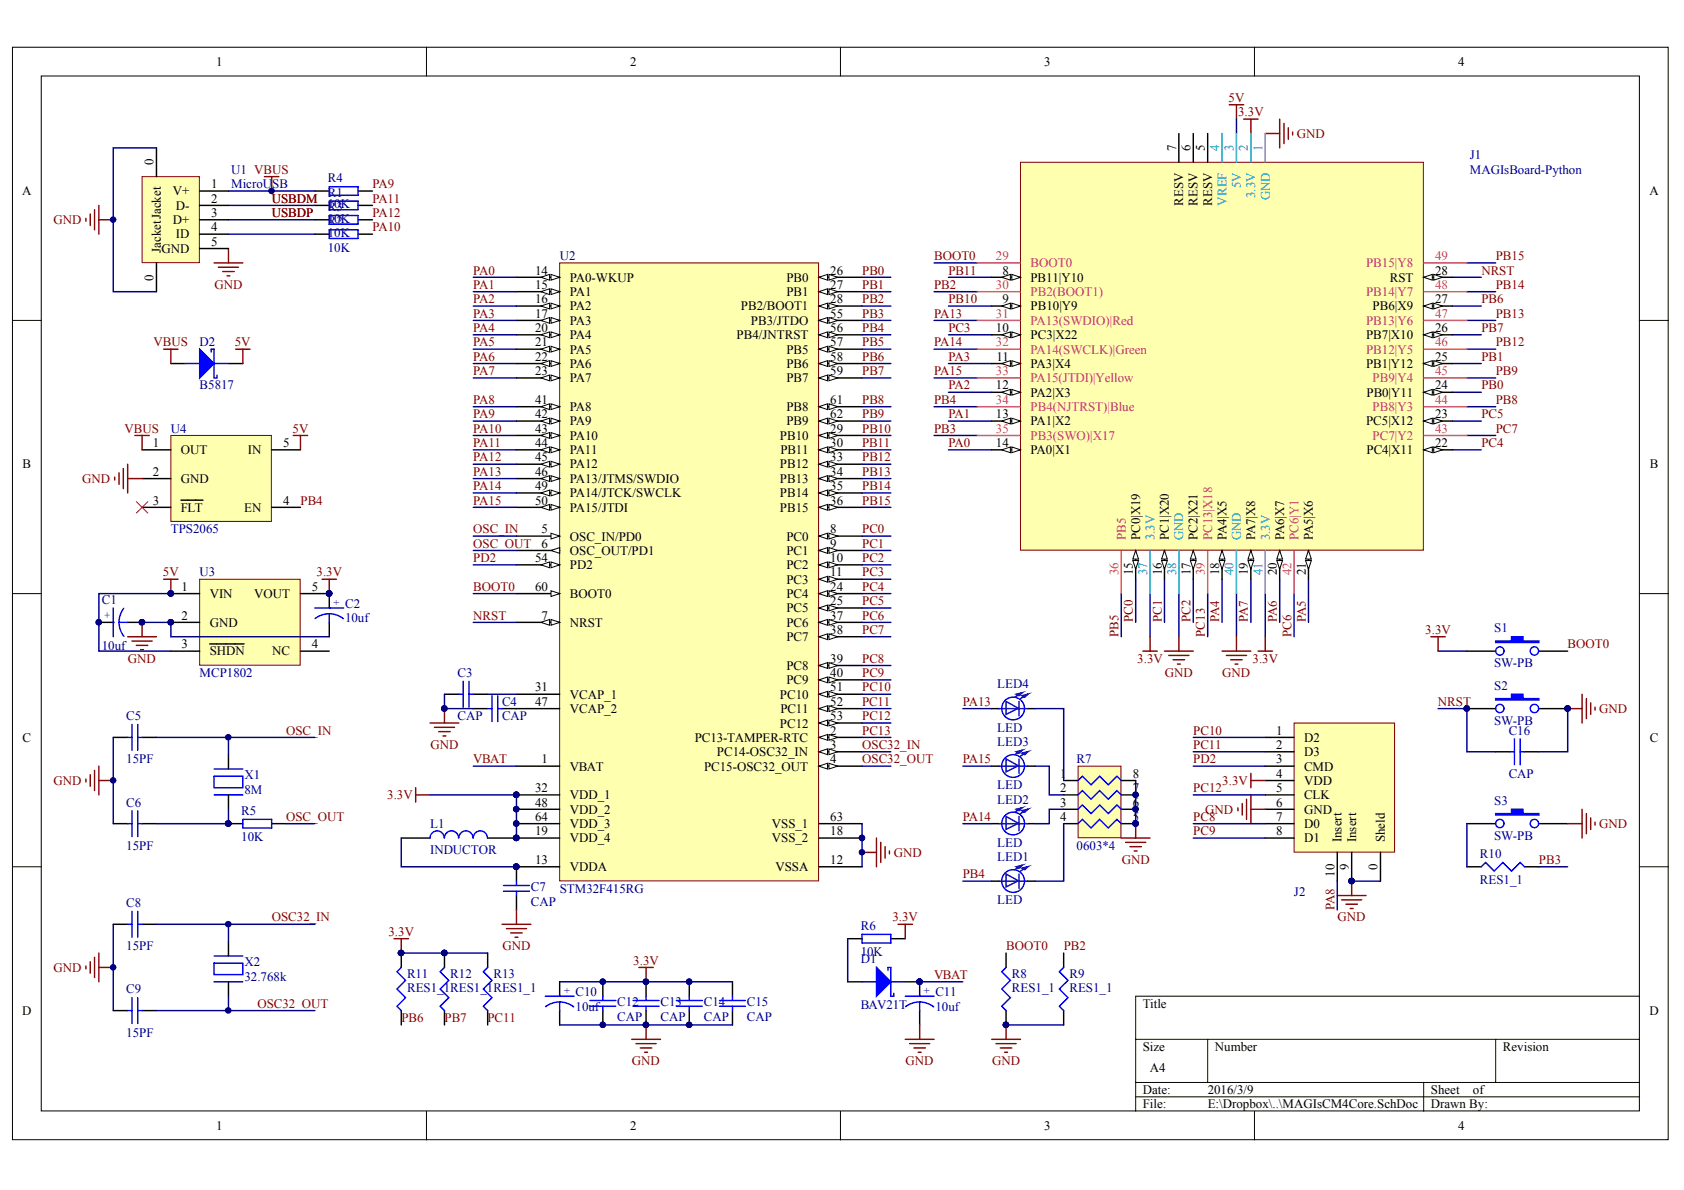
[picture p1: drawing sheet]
<svg xmlns="http://www.w3.org/2000/svg" width="297mm" height="210mm" viewBox="0 0 297 210" stroke-linecap="round" stroke-linejoin="round" font-family="sans-serif">
<defs><g id="words">
<g font-size="2.3">
<text x="38.1" y="11.7">1</text>
<text x="111.2" y="11.7">2</text>
<text x="184.2" y="11.7">3</text>
<text x="257.2" y="11.7">4</text>
<text x="27.1" y="29.1" transform="rotate(-90 27.1 29.1)">0</text>
<text x="207.4" y="26.6" transform="rotate(-90 207.4 26.6)">7</text>
<text x="210" y="26.6" transform="rotate(-90 210 26.6)">6</text>
<text x="212.5" y="26.6" transform="rotate(-90 212.5 26.6)">5</text>
<text x="3.9" y="34.5">A</text>
<text x="30.5" y="34.5">V+</text>
<text x="37.2" y="33.2">1</text>
<text x="37.2" y="35.7">2</text>
<text x="290.9" y="34.5">A</text>
<text x="30.5" y="39.5">D+</text>
<text x="31" y="37">D-</text>
<text x="37.2" y="38.3">3</text>
<text x="37.2" y="40.8">4</text>
<text x="208.7" y="36.3" transform="rotate(-90 208.7 36.3)">RESV</text>
<text x="211.3" y="36.3" transform="rotate(-90 211.3 36.3)">RESV</text>
<text x="213.8" y="36.3" transform="rotate(-90 213.8 36.3)">RESV</text>
<text x="28.4" y="44.6" transform="rotate(-90 28.4 44.6)">JacketJacket</text>
<text x="28.5" y="44.6">GND</text>
<text x="31" y="42.1">ID</text>
<text x="37.2" y="43.4">5</text>
<text x="27.1" y="49.5" transform="rotate(-90 27.1 49.5)">0</text>
<text x="94.4" y="48.4">14</text>
<text x="94.4" y="51">15</text>
<text x="94.4" y="53.5">16</text>
<text x="100.5" y="49.7">PA0-WKUP</text>
<text x="100.5" y="52.2">PA1</text>
<text x="138.7" y="49.7">PB0</text>
<text x="138.7" y="52.2">PB1</text>
<text x="146.5" y="48.4">26</text>
<text x="146.5" y="51">27</text>
<text x="146.5" y="53.5">28</text>
<text x="176.8" y="48.4">8</text>
<text x="176.8" y="53.5">9</text>
<text x="181.8" y="49.7">PB11|Y10</text>
<text x="245.1" y="49.7">RST</text>
<text x="253.1" y="48.4">28</text>
<text x="253.1" y="53.5">27</text>
<text x="94.4" y="56">17</text>
<text x="94.4" y="58.6">20</text>
<text x="100.5" y="54.8">PA2</text>
<text x="100.5" y="57.3">PA3</text>
<text x="100.5" y="59.8">PA4</text>
<text x="129.9" y="59.8">PB4/JNTRST</text>
<text x="130.7" y="54.8">PB2/BOOT1</text>
<text x="132.5" y="57.3">PB3/JTDO</text>
<text x="146.5" y="56">55</text>
<text x="146.5" y="58.6">56</text>
<text x="175.7" y="58.6">10</text>
<text x="181.8" y="54.8">PB10|Y9</text>
<text x="181.8" y="59.8">PC3|X22</text>
<text x="241" y="59.8">PB7|X10</text>
<text x="242.1" y="54.8">PB6|X9</text>
<text x="253.1" y="58.6">26</text>
<text x="94.4" y="61.1">21</text>
<text x="94.4" y="63.6">22</text>
<text x="100.5" y="62.4">PA5</text>
<text x="100.5" y="64.9">PA6</text>
<text x="138.7" y="62.4">PB5</text>
<text x="138.7" y="64.9">PB6</text>
<text x="146.5" y="61.1">57</text>
<text x="146.5" y="63.6">58</text>
<text x="175.7" y="63.6">11</text>
<text x="181.8" y="64.9">PA3|X4</text>
<text x="241" y="64.9">PB1|Y12</text>
<text x="253.1" y="63.6">25</text>
<text x="94.4" y="66.2">23</text>
<text x="94.4" y="71.2">41</text>
<text x="100.5" y="67.4">PA7</text>
<text x="138.7" y="67.4">PB7</text>
<text x="146.5" y="66.2">59</text>
<text x="146.5" y="71.2">61</text>
<text x="175.7" y="68.7">12</text>
<text x="181.8" y="70">PA2|X3</text>
<text x="241" y="70">PB0|Y11</text>
<text x="253.1" y="68.7">24</text>
<text x="94.4" y="73.8">42</text>
<text x="94.4" y="76.3">43</text>
<text x="100.5" y="72.5">PA8</text>
<text x="100.5" y="75">PA9</text>
<text x="100.5" y="77.6">PA10</text>
<text x="137.6" y="77.6">PB10</text>
<text x="138.7" y="72.5">PB8</text>
<text x="138.7" y="75">PB9</text>
<text x="146.5" y="73.8">62</text>
<text x="146.5" y="76.3">29</text>
<text x="175.7" y="73.8">13</text>
<text x="181.8" y="75">PA1|X2</text>
<text x="241" y="75">PC5|X12</text>
<text x="253.1" y="73.8">23</text>
<text x="4" y="82.6">B</text>
<text x="27" y="78.8">1</text>
<text x="27" y="83.9">2</text>
<text x="31.9" y="80.1">OUT</text>
<text x="43.7" y="80.1">IN</text>
<text x="50" y="78.8">5</text>
<text x="94.4" y="78.8">44</text>
<text x="94.4" y="81.4">45</text>
<text x="94.4" y="83.9">46</text>
<text x="100.5" y="80.1">PA11</text>
<text x="100.5" y="82.6">PA12</text>
<text x="137.6" y="82.6">PB12</text>
<text x="137.7" y="80.1">PB11</text>
<text x="146.5" y="78.8">30</text>
<text x="146.5" y="81.4">33</text>
<text x="146.5" y="83.9">34</text>
<text x="175.7" y="78.8">14</text>
<text x="181.8" y="80.1">PA0|X1</text>
<text x="241" y="80.1">PC4|X11</text>
<text x="253.1" y="78.8">22</text>
<text x="291" y="82.6">B</text>
<text x="27" y="89">3</text>
<text x="31.9" y="85.2">GND</text>
<text x="50" y="89">4</text>
<text x="94.4" y="86.5">49</text>
<text x="94.4" y="89">50</text>
<text x="100.5" y="85.2">PA13/JTMS/SWDIO</text>
<text x="100.5" y="87.7">PA14/JTCK/SWCLK</text>
<text x="137.6" y="85.2">PB13</text>
<text x="137.6" y="87.7">PB14</text>
<text x="146.5" y="86.5">35</text>
<text x="146.5" y="89">36</text>
<text x="31.9" y="90.3">FLT</text>
<text x="43.1" y="90.3">EN</text>
<text x="95.5" y="94.1">5</text>
<text x="100.5" y="95.3">OSC_IN/PD0</text>
<text x="100.5" y="90.3">PA15/JTDI</text>
<text x="137.6" y="90.3">PB15</text>
<text x="138.7" y="95.3">PC0</text>
<text x="146.5" y="94.1">8</text>
<text x="201.1" y="95.3" transform="rotate(-90 201.1 95.3)">PC0|X19</text>
<text x="206.2" y="95.3" transform="rotate(-90 206.2 95.3)">PC1|X20</text>
<text x="211.3" y="95.3" transform="rotate(-90 211.3 95.3)">PC2|X21</text>
<text x="216.3" y="95.3" transform="rotate(-90 216.3 95.3)">PA4|X5</text>
<text x="221.4" y="95.3" transform="rotate(-90 221.4 95.3)">PA7|X8</text>
<text x="226.5" y="95.3" transform="rotate(-90 226.5 95.3)">PA6|X7</text>
<text x="231.6" y="95.3" transform="rotate(-90 231.6 95.3)">PA5|X6</text>
<text x="94.4" y="99.1">54</text>
<text x="95.5" y="96.6">6</text>
<text x="100.5" y="97.9">OSC_OUT/PD1</text>
<text x="100.5" y="100.4">PD2</text>
<text x="138.7" y="97.9">PC1</text>
<text x="138.7" y="100.4">PC2</text>
<text x="146.5" y="96.6">9</text>
<text x="146.5" y="99.1">10</text>
<text x="146.5" y="101.7">11</text>
<text x="199.8" y="101.4" transform="rotate(-90 199.8 101.4)">15</text>
<text x="204.9" y="101.4" transform="rotate(-90 204.9 101.4)">16</text>
<text x="210" y="101.4" transform="rotate(-90 210 101.4)">17</text>
<text x="215.1" y="101.4" transform="rotate(-90 215.1 101.4)">18</text>
<text x="220.1" y="101.4" transform="rotate(-90 220.1 101.4)">19</text>
<text x="225.2" y="101.4" transform="rotate(-90 225.2 101.4)">20</text>
<text x="230.3" y="101.4" transform="rotate(-90 230.3 101.4)">21</text>
<text x="32" y="104.2">1</text>
<text x="37" y="105.5">VIN</text>
<text x="44.8" y="105.5">VOUT</text>
<text x="55" y="104.2">5</text>
<text x="94.4" y="104.2">60</text>
<text x="100.5" y="105.5">BOOT0</text>
<text x="138.7" y="102.9">PC3</text>
<text x="138.7" y="105.5">PC4</text>
<text x="146.5" y="104.2">24</text>
<text x="146.5" y="106.7">25</text>
<text x="32" y="109.3">2</text>
<text x="37" y="110.5">GND</text>
<text x="95.5" y="109.3">7</text>
<text x="100.5" y="110.5">NRST</text>
<text x="138.7" y="108">PC5</text>
<text x="138.7" y="110.5">PC6</text>
<text x="138.7" y="113.1">PC7</text>
<text x="146.5" y="109.3">37</text>
<text x="146.5" y="111.8">38</text>
<text x="32" y="114.3">3</text>
<text x="37" y="115.6">SHDN</text>
<text x="48" y="115.6">NC</text>
<text x="55" y="114.3">4</text>
<text x="138.7" y="118.1">PC8</text>
<text x="146.5" y="116.9">39</text>
<text x="146.5" y="119.4">40</text>
<text x="94.4" y="121.9">31</text>
<text x="94.4" y="124.5">47</text>
<text x="100.5" y="123.2">VCAP_1</text>
<text x="100.5" y="125.7">VCAP_2</text>
<text x="137.6" y="123.2">PC10</text>
<text x="137.7" y="125.7">PC11</text>
<text x="138.7" y="120.7">PC9</text>
<text x="146.5" y="121.9">51</text>
<text x="146.5" y="124.5">52</text>
<text x="4" y="130.9">C</text>
<text x="122.6" y="130.9">PC13-TAMPER-RTC</text>
<text x="137.6" y="128.3">PC12</text>
<text x="146.5" y="127.1">53</text>
<text x="146.5" y="129.6">2</text>
<text x="225.1" y="129.6">1</text>
<text x="230" y="130.9">D2</text>
<text x="291" y="130.9">C</text>
<text x="95.5" y="134.7">1</text>
<text x="100.5" y="135.9">VBAT</text>
<text x="124.2" y="135.9">PC15-OSC32_OUT</text>
<text x="126.5" y="133.4">PC14-OSC32_IN</text>
<text x="146.5" y="132.1">3</text>
<text x="146.5" y="134.7">4</text>
<text x="187" y="137.2">1</text>
<text x="199.8" y="137.2">8</text>
<text x="225.1" y="132.1">2</text>
<text x="225.1" y="134.7">3</text>
<text x="225.1" y="137.2">4</text>
<text x="230" y="133.4">D3</text>
<text x="230" y="135.9">CMD</text>
<text x="94.4" y="139.7">32</text>
<text x="94.4" y="142.3">48</text>
<text x="100.5" y="141">VDD_1</text>
<text x="100.5" y="143.5">VDD_2</text>
<text x="187" y="139.7">2</text>
<text x="187" y="142.3">3</text>
<text x="199.8" y="142.3">6</text>
<text x="199.8" y="139.7">7</text>
<text x="225.1" y="139.7">5</text>
<text x="225.1" y="142.3">6</text>
<text x="230" y="138.5">VDD</text>
<text x="230" y="141">CLK</text>
<text x="230" y="143.5">GND</text>
<text x="94.4" y="144.8">64</text>
<text x="94.4" y="147.3">19</text>
<text x="100.5" y="146.1">VDD_3</text>
<text x="100.5" y="148.6">VDD_4</text>
<text x="136.1" y="146.1">VSS_1</text>
<text x="136.1" y="148.6">VSS_2</text>
<text x="146.5" y="144.8">63</text>
<text x="146.5" y="147.3">18</text>
<text x="187" y="144.8">4</text>
<text x="199.8" y="144.8">5</text>
<text x="225.1" y="144.8">7</text>
<text x="225.1" y="147.3">8</text>
<text x="230" y="146.1">D0</text>
<text x="230" y="148.6">D1</text>
<text x="236.7" y="148.6" transform="rotate(-90 236.7 148.6)">Insert</text>
<text x="239.2" y="148.6" transform="rotate(-90 239.2 148.6)">Insert</text>
<text x="244.3" y="148.6" transform="rotate(-90 244.3 148.6)">Sheld</text>
<text x="94.4" y="152.4">13</text>
<text x="100.5" y="153.7">VDDA</text>
<text x="136.8" y="153.7">VSSA</text>
<text x="146.5" y="152.4">12</text>
<text x="235.4" y="154.7" transform="rotate(-90 235.4 154.7)">10</text>
<text x="237.9" y="153.5" transform="rotate(-90 237.9 153.5)">9</text>
<text x="243" y="153.5" transform="rotate(-90 243 153.5)">0</text>
<text x="3.9" y="179">D</text>
<text x="201.6" y="177.8">Title</text>
<text x="290.9" y="179">D</text>
<text x="201.6" y="185.4">Size</text>
<text x="214.3" y="185.4">Number</text>
<text x="265.1" y="185.4">Revision</text>
<text x="202.8" y="189.2">A4</text>
<text x="201.6" y="193">Date:</text>
<text x="201.6" y="195.5">File:</text>
<text x="213" y="193">2016/3/9</text>
<text x="213" y="195.5">E:\Dropbox\..\MAGIsCM4Core.SchDoc</text>
<text x="252.4" y="193">Sheet</text>
<text x="252.4" y="195.5">Drawn By:</text>
<text x="259.8" y="193">of</text>
<text x="38.1" y="199.3">1</text>
<text x="111.2" y="199.3">2</text>
<text x="184.2" y="199.3">3</text>
<text x="257.2" y="199.3">4</text>
</g>
<g font-size="2.3" fill="#800000">
<text x="216.7" y="18">5V</text>
<text x="218.4" y="20.5">3.3V</text>
<text x="228.7" y="24.3">GND</text>
<text x="47.9" y="35.7">USBDM</text>
<text x="65.7" y="35.7">PA11</text>
<text x="65.7" y="33.2">PA9</text>
<text x="9.4" y="39.5">GND</text>
<text x="47.9" y="38.3">USBDP</text>
<text x="65.7" y="38.3">PA12</text>
<text x="65.7" y="40.8">PA10</text>
<text x="164.8" y="45.9">BOOT0</text>
<text x="263.8" y="45.9">PB15</text>
<text x="37.8" y="51">GND</text>
<text x="83.5" y="48.4">PA0</text>
<text x="83.5" y="51">PA1</text>
<text x="83.5" y="53.5">PA2</text>
<text x="152.1" y="48.4">PB0</text>
<text x="152.1" y="51">PB1</text>
<text x="152.1" y="53.5">PB2</text>
<text x="164.8" y="51">PB2</text>
<text x="167.3" y="53.5">PB10</text>
<text x="167.3" y="48.4">PB11</text>
<text x="261.3" y="53.5">PB6</text>
<text x="261.3" y="48.4">NRST</text>
<text x="263.8" y="51">PB14</text>
<text x="83.5" y="56">PA3</text>
<text x="83.5" y="58.6">PA4</text>
<text x="152.1" y="56">PB3</text>
<text x="152.1" y="58.6">PB4</text>
<text x="164.8" y="56">PA13</text>
<text x="167.3" y="58.6">PC3</text>
<text x="261.3" y="58.6">PB7</text>
<text x="263.8" y="56">PB13</text>
<text x="27.1" y="61.1">VBUS</text>
<text x="41.4" y="61.1">5V</text>
<text x="83.5" y="61.1">PA5</text>
<text x="83.5" y="63.6">PA6</text>
<text x="152.1" y="61.1">PB5</text>
<text x="152.1" y="63.6">PB6</text>
<text x="164.8" y="61.1">PA14</text>
<text x="167.3" y="63.6">PA3</text>
<text x="261.3" y="63.6">PB1</text>
<text x="263.8" y="61.1">PB12</text>
<text x="83.5" y="66.2">PA7</text>
<text x="83.5" y="71.2">PA8</text>
<text x="152.1" y="66.2">PB7</text>
<text x="152.1" y="71.2">PB8</text>
<text x="164.8" y="66.2">PA15</text>
<text x="164.8" y="71.2">PB4</text>
<text x="167.3" y="68.7">PA2</text>
<text x="261.3" y="68.7">PB0</text>
<text x="263.8" y="71.2">PB8</text>
<text x="263.8" y="66.2">PB9</text>
<text x="22" y="76.3">VBUS</text>
<text x="51.6" y="76.3">5V</text>
<text x="83.5" y="73.8">PA9</text>
<text x="83.5" y="76.3">PA10</text>
<text x="152.1" y="73.8">PB9</text>
<text x="152.1" y="76.3">PB10</text>
<text x="164.8" y="76.3">PB3</text>
<text x="167.3" y="73.8">PA1</text>
<text x="261.3" y="73.8">PC5</text>
<text x="263.8" y="76.3">PC7</text>
<text x="83.5" y="78.8">PA11</text>
<text x="83.5" y="81.4">PA12</text>
<text x="83.5" y="83.9">PA13</text>
<text x="152.1" y="78.8">PB11</text>
<text x="152.1" y="81.4">PB12</text>
<text x="152.1" y="83.9">PB13</text>
<text x="167.3" y="78.8">PA0</text>
<text x="261.3" y="78.8">PC4</text>
<text x="14.5" y="85.2">GND</text>
<text x="53" y="89">PB4</text>
<text x="83.5" y="86.5">PA14</text>
<text x="83.5" y="89">PA15</text>
<text x="152.1" y="86.5">PB14</text>
<text x="152.1" y="89">PB15</text>
<text x="83.5" y="94.1">OSC_IN</text>
<text x="152.1" y="94.1">PC0</text>
<text x="28.7" y="101.7">5V</text>
<text x="55.8" y="101.7">3.3V</text>
<text x="83.5" y="99.1">PD2</text>
<text x="83.5" y="96.6">OSC_OUT</text>
<text x="152.1" y="96.6">PC1</text>
<text x="152.1" y="99.1">PC2</text>
<text x="152.1" y="101.7">PC3</text>
<text x="83.5" y="104.2">BOOT0</text>
<text x="152.1" y="104.2">PC4</text>
<text x="152.1" y="106.7">PC5</text>
<text x="83.5" y="109.3">NRST</text>
<text x="152.1" y="109.3">PC6</text>
<text x="152.1" y="111.8">PC7</text>
<text x="197.3" y="112.3" transform="rotate(-90 197.3 112.3)">PB5</text>
<text x="199.8" y="109.8" transform="rotate(-90 199.8 109.8)">PC0</text>
<text x="204.9" y="109.8" transform="rotate(-90 204.9 109.8)">PC1</text>
<text x="210" y="109.8" transform="rotate(-90 210 109.8)">PC2</text>
<text x="212.5" y="112.3" transform="rotate(-90 212.5 112.3)">PC13</text>
<text x="215.1" y="109.8" transform="rotate(-90 215.1 109.8)">PA4</text>
<text x="220.1" y="109.8" transform="rotate(-90 220.1 109.8)">PA7</text>
<text x="225.2" y="109.8" transform="rotate(-90 225.2 109.8)">PA6</text>
<text x="227.8" y="112.3" transform="rotate(-90 227.8 112.3)">PC6</text>
<text x="230.3" y="109.8" transform="rotate(-90 230.3 109.8)">PA5</text>
<text x="251.4" y="111.8">3.3V</text>
<text x="22.6" y="116.9">GND</text>
<text x="152.1" y="116.9">PC8</text>
<text x="152.1" y="119.4">PC9</text>
<text x="200.6" y="116.9">3.3V</text>
<text x="205.5" y="119.4">GND</text>
<text x="215.6" y="119.4">GND</text>
<text x="220.9" y="116.9">3.3V</text>
<text x="276.5" y="114.3">BOOT0</text>
<text x="152.1" y="121.9">PC10</text>
<text x="152.1" y="124.5">PC11</text>
<text x="169.8" y="124.5">PA13</text>
<text x="253.6" y="124.5">NRST</text>
<text x="282.1" y="125.7">GND</text>
<text x="50.5" y="129.6">OSC_IN</text>
<text x="152.1" y="127.1">PC12</text>
<text x="152.1" y="129.6">PC13</text>
<text x="210.5" y="129.6">PC10</text>
<text x="75.9" y="132.1">GND</text>
<text x="83.5" y="134.7">VBAT</text>
<text x="152.1" y="132.1">OSC32_IN</text>
<text x="152.1" y="134.7">OSC32_OUT</text>
<text x="169.8" y="134.7">PA15</text>
<text x="210.5" y="132.1">PC11</text>
<text x="210.5" y="134.7">PD2</text>
<text x="9.4" y="138.5">GND</text>
<text x="68.3" y="141">3.3V</text>
<text x="210.5" y="139.7">PC12</text>
<text x="212.6" y="143.5">GND</text>
<text x="215.6" y="138.5">3.3V</text>
<text x="50.5" y="144.8">OSC_OUT</text>
<text x="169.8" y="144.8">PA14</text>
<text x="210.5" y="144.8">PC8</text>
<text x="210.5" y="147.3">PC9</text>
<text x="282.1" y="146.1">GND</text>
<text x="157.7" y="151.1">GND</text>
<text x="169.8" y="154.9">PB4</text>
<text x="197.9" y="152.4">GND</text>
<text x="271.4" y="152.4">PB3</text>
<text x="235.4" y="160.5" transform="rotate(-90 235.4 160.5)">PA8</text>
<text x="47.9" y="162.5">OSC32_IN</text>
<text x="68.5" y="165.1">3.3V</text>
<text x="88.6" y="167.6">GND</text>
<text x="157.4" y="162.5">3.3V</text>
<text x="177.5" y="167.6">BOOT0</text>
<text x="187.6" y="167.6">PB2</text>
<text x="235.9" y="162.5">GND</text>
<text x="9.4" y="171.4">GND</text>
<text x="111.7" y="170.2">3.3V</text>
<text x="164.8" y="172.7">VBAT</text>
<text x="45.4" y="177.8">OSC32_OUT</text>
<text x="70.8" y="180.3">PB6</text>
<text x="78.4" y="180.3">PB7</text>
<text x="86" y="180.3">PC11</text>
<text x="111.5" y="187.9">GND</text>
<text x="159.7" y="187.9">GND</text>
<text x="175" y="187.9">GND</text>
</g>
<g font-size="2.3" fill="#009cca">
<text x="215.1" y="26.6" transform="rotate(-90 215.1 26.6)">4</text>
<text x="217.6" y="26.6" transform="rotate(-90 217.6 26.6)">3</text>
<text x="220.1" y="26.6" transform="rotate(-90 220.1 26.6)">2</text>
<text x="222.7" y="26.6" transform="rotate(-90 222.7 26.6)">1</text>
<text x="218.9" y="33.2" transform="rotate(-90 218.9 33.2)">5V</text>
<text x="221.4" y="34.9" transform="rotate(-90 221.4 34.9)">3.3V</text>
<text x="224" y="35.3" transform="rotate(-90 224 35.3)">GND</text>
<text x="216.3" y="36.3" transform="rotate(-90 216.3 36.3)">VREF</text>
<text x="203.6" y="95.3" transform="rotate(-90 203.6 95.3)">3.3V</text>
<text x="208.7" y="95.3" transform="rotate(-90 208.7 95.3)">GND</text>
<text x="218.9" y="95.3" transform="rotate(-90 218.9 95.3)">GND</text>
<text x="224" y="95.3" transform="rotate(-90 224 95.3)">3.3V</text>
<text x="202.4" y="101.4" transform="rotate(-90 202.4 101.4)">37</text>
<text x="207.4" y="101.4" transform="rotate(-90 207.4 101.4)">38</text>
<text x="217.6" y="101.4" transform="rotate(-90 217.6 101.4)">40</text>
<text x="222.7" y="101.4" transform="rotate(-90 222.7 101.4)">41</text>
</g>
<g font-size="2.3" fill="#000080">
<text x="259.3" y="28.1">J1</text>
<text x="40.8" y="30.7">U1 VBUS</text>
<text x="40.8" y="33.2">MicroUSB</text>
<text x="57.8" y="34.7">R1</text>
<text x="57.8" y="32.2">R4</text>
<text x="259.3" y="30.7">MAGIsBoard-Python</text>
<text x="57.8" y="39.3">10K</text>
<text x="57.8" y="39.8">R2</text>
<text x="57.8" y="37.2">R3</text>
<text x="57.8" y="41.8">10K</text>
<text x="57.8" y="36.7">10K</text>
<text x="57.8" y="44.4">10K</text>
<text x="98.7" y="45.9">U2</text>
<text x="35.2" y="61.1">D2</text>
<text x="35.2" y="68.7">B5817</text>
<text x="30.1" y="76.3">U4</text>
<text x="30.1" y="94.1">TPS2065</text>
<text x="35.2" y="101.7">U3</text>
<text x="18" y="106.5">C1</text>
<text x="60.9" y="107.3">C2</text>
<text x="60.9" y="109.8">10uf</text>
<text x="263.6" y="111.6">S1</text>
<text x="18" y="114.6">10uf</text>
<text x="35.2" y="119.4">MCP1802</text>
<text x="80.7" y="119.4">C3</text>
<text x="263.6" y="117.6">SW-PB</text>
<text x="88.5" y="124.5">C4</text>
<text x="175.9" y="121.4">LED4</text>
<text x="263.6" y="121.7">S2</text>
<text x="22.3" y="127.1">C5</text>
<text x="80.7" y="127.1">CAP</text>
<text x="88.5" y="127.1">CAP</text>
<text x="175.9" y="131.6">LED3</text>
<text x="175.9" y="129.1">LED</text>
<text x="263.6" y="127.8">SW-PB</text>
<text x="266.1" y="129.6">C16</text>
<text x="22.3" y="134.7">15PF</text>
<text x="43.1" y="137.4">X1</text>
<text x="189.9" y="134.7">R7</text>
<text x="266.1" y="137.2">CAP</text>
<text x="22.3" y="142.3">C6</text>
<text x="42.6" y="143.8">R5</text>
<text x="43.1" y="140">8M</text>
<text x="175.9" y="141.8">LED2</text>
<text x="175.9" y="139.2">LED</text>
<text x="263.6" y="142">S3</text>
<text x="22.3" y="149.9">15PF</text>
<text x="42.6" y="148.3">10K</text>
<text x="75.9" y="146.1">L1</text>
<text x="175.9" y="149.4">LED</text>
<text x="189.9" y="149.9">0603*4</text>
<text x="263.6" y="148.1">SW-PB</text>
<text x="75.9" y="150.6">INDUCTOR</text>
<text x="175.9" y="151.9">LED1</text>
<text x="261" y="151.4">R10</text>
<text x="261" y="155.9">RES1_1</text>
<text x="22.3" y="160">C8</text>
<text x="93.6" y="157.2">C7</text>
<text x="93.6" y="159.7">CAP</text>
<text x="98.7" y="157.5">STM32F415RG</text>
<text x="175.9" y="159.5">LED</text>
<text x="228.2" y="158">J2</text>
<text x="22.3" y="167.6">15PF</text>
<text x="151.8" y="164">R6</text>
<text x="43.1" y="170.4">X2</text>
<text x="43.1" y="173">32.768k</text>
<text x="71.8" y="172.5">R11</text>
<text x="79.4" y="172.5">R12</text>
<text x="87" y="172.5">R13</text>
<text x="151.8" y="169.9">D1</text>
<text x="151.8" y="168.6">10K</text>
<text x="178.5" y="172.5">R8</text>
<text x="188.6" y="172.5">R9</text>
<text x="22.3" y="175.2">C9</text>
<text x="71.8" y="175">RES1_1RES1_1RES1_1</text>
<text x="101.5" y="175.7">C10</text>
<text x="101.5" y="178.3">10uf</text>
<text x="108.9" y="177.5">C12</text>
<text x="116.5" y="177.5">C13</text>
<text x="124.1" y="177.5">C14</text>
<text x="131.7" y="177.5">C15</text>
<text x="151.8" y="178">BAV21T</text>
<text x="165" y="175.7">C11</text>
<text x="165" y="178.3">10uf</text>
<text x="178.5" y="175">RES1_1</text>
<text x="188.6" y="175">RES1_1</text>
<text x="22.3" y="182.8">15PF</text>
<text x="108.9" y="180.1">CAP</text>
<text x="116.5" y="180.1">CAP</text>
<text x="124.1" y="180.1">CAP</text>
<text x="131.7" y="180.1">CAP</text>
</g>
<g font-size="2.3" fill="#da2467">
<text x="175.7" y="45.9">29</text>
<text x="181.8" y="47.2">BOOT0</text>
<text x="241" y="47.2">PB15|Y8</text>
<text x="253.1" y="45.9">49</text>
<text x="175.7" y="51">30</text>
<text x="181.8" y="52.2">PB2(BOOT1)</text>
<text x="241" y="52.2">PB14|Y7</text>
<text x="253.1" y="51">48</text>
<text x="175.7" y="56">31</text>
<text x="181.8" y="57.3">PA13(SWDIO)|Red</text>
<text x="241" y="57.3">PB13|Y6</text>
<text x="253.1" y="56">47</text>
<text x="175.7" y="61.1">32</text>
<text x="181.8" y="62.4">PA14(SWCLK)|Green</text>
<text x="241" y="62.4">PB12|Y5</text>
<text x="253.1" y="61.1">46</text>
<text x="175.7" y="66.2">33</text>
<text x="175.7" y="71.2">34</text>
<text x="181.8" y="67.4">PA15(JTDI)|Yellow</text>
<text x="242.1" y="67.4">PB9|Y4</text>
<text x="253.1" y="71.2">44</text>
<text x="253.1" y="66.2">45</text>
<text x="175.7" y="76.3">35</text>
<text x="181.8" y="77.6">PB3(SWO)|X17</text>
<text x="181.8" y="72.5">PB4(NJTRST)|Blue</text>
<text x="242.1" y="77.6">PC7|Y2</text>
<text x="242.1" y="72.5">PB8|Y3</text>
<text x="253.1" y="76.3">43</text>
<text x="198.6" y="95.3" transform="rotate(-90 198.6 95.3)">PB5</text>
<text x="213.8" y="95.3" transform="rotate(-90 213.8 95.3)">PC13|X18</text>
<text x="229" y="95.3" transform="rotate(-90 229 95.3)">PC6|Y1</text>
<text x="197.3" y="101.4" transform="rotate(-90 197.3 101.4)">36</text>
<text x="212.5" y="101.4" transform="rotate(-90 212.5 101.4)">39</text>
<text x="227.8" y="101.4" transform="rotate(-90 227.8 101.4)">42</text>
</g>
<g font-size="1.8" fill="#000080">
<text x="58.8" y="106.8">+</text>
<text x="19.6" y="109" transform="rotate(-90 19.6 109)">+</text>
<text x="99.5" y="175.3">+</text>
<text x="163" y="175.3">+</text>
</g>
</g></defs>
<g fill="#fff" stroke="#000" stroke-width=".18">
<path d="M2.2 8.3h292v192.7h-292z"/>
<path d="M7.3 13.4h281.9v182.6h-281.9z"/>
</g>
<g fill="none" stroke="#000" stroke-width=".18">
<path d="M75.2 8.3v5.1M148.2 8.3v5.1M221.3 8.3v5.1M2.2 56.5h5.1M289.2 56.5h5.1M2.2 104.7h5.1M289.2 104.7h5.1M2.2 152.9h5.1M289.2 152.9h5.1M289.2 175.7h-88.9v20.3M75.2 196v5.1M148.2 196v5.1"/>
<path d="M200.3 183.3h88.9M200.3 190.9h88.9M200.3 193.5h88.9M213 183.3v7.6M221.3 196v5.1M251.1 190.9v5.1M263.8 183.3v7.6"/>
</g>
<path d="M98.7 46.4h45.7v109h-45.7z" fill="#ffffb0" stroke="#800000" stroke-width=".18"/>
<path d="M91.1 104.7h7.6" fill="none" stroke="#000" stroke-width=".25"/>
<path d="M97.2 104.2l1.5 .5-1.5 .5z" fill="#fff" stroke="#000" stroke-width=".18"/>
<path d="M91.1 109.8h7.6" fill="none" stroke="#000" stroke-width=".25"/>
<g fill="#fff" stroke="#000" stroke-width=".18">
<path d="M97.2 109.3l1.5 .5-1.5 .5z"/>
<path d="M95.4 109.8l1.5-.5v1z"/>
</g>
<path d="M91.1 94.6h7.6" fill="none" stroke="#000" stroke-width=".25"/>
<path d="M97.2 94.1l1.5 .5-1.5 .5z" fill="#fff" stroke="#000" stroke-width=".18"/>
<path d="M91.1 97.1h7.6" fill="none" stroke="#000" stroke-width=".25"/>
<path d="M97.2 97.1l1.5-.5v1z" fill="#fff" stroke="#000" stroke-width=".18"/>
<path d="M91.1 48.9h7.6" fill="none" stroke="#000" stroke-width=".25"/>
<g fill="#fff" stroke="#000" stroke-width=".18">
<path d="M97.2 48.4l1.5 .5-1.5 .5z"/>
<path d="M95.4 48.9l1.5-.5v1z"/>
</g>
<path d="M91.1 51.4h7.6" fill="none" stroke="#000" stroke-width=".25"/>
<g fill="#fff" stroke="#000" stroke-width=".18">
<path d="M97.2 50.9l1.5 .5-1.5 .6z"/>
<path d="M95.4 51.4l1.5-.5v1.1z"/>
</g>
<path d="M91.1 54h7.6" fill="none" stroke="#000" stroke-width=".25"/>
<g fill="#fff" stroke="#000" stroke-width=".18">
<path d="M97.2 53.5l1.5 .5-1.5 .5z"/>
<path d="M95.4 54l1.5-.5v1z"/>
</g>
<path d="M91.1 56.5h7.6" fill="none" stroke="#000" stroke-width=".25"/>
<g fill="#fff" stroke="#000" stroke-width=".18">
<path d="M97.2 56l1.5 .5-1.5 .5z"/>
<path d="M95.4 56.5l1.5-.5v1z"/>
</g>
<path d="M91.1 59.1h7.6" fill="none" stroke="#000" stroke-width=".25"/>
<g fill="#fff" stroke="#000" stroke-width=".18">
<path d="M97.2 58.5l1.5 .6-1.5 .5z"/>
<path d="M95.4 59.1l1.5-.6v1.1z"/>
</g>
<path d="M91.1 61.6h7.6" fill="none" stroke="#000" stroke-width=".25"/>
<g fill="#fff" stroke="#000" stroke-width=".18">
<path d="M97.2 61.1l1.5 .5-1.5 .5z"/>
<path d="M95.4 61.6l1.5-.5v1z"/>
</g>
<path d="M91.1 64.1h7.6" fill="none" stroke="#000" stroke-width=".25"/>
<g fill="#fff" stroke="#000" stroke-width=".18">
<path d="M97.2 63.6l1.5 .5-1.5 .5z"/>
<path d="M95.4 64.1l1.5-.5v1z"/>
</g>
<path d="M91.1 66.7h7.6" fill="none" stroke="#000" stroke-width=".25"/>
<g fill="#fff" stroke="#000" stroke-width=".18">
<path d="M97.2 66.2l1.5 .5-1.5 .5z"/>
<path d="M95.4 66.7l1.5-.5v1z"/>
</g>
<path d="M91.1 71.7h7.6" fill="none" stroke="#000" stroke-width=".25"/>
<g fill="#fff" stroke="#000" stroke-width=".18">
<path d="M97.2 71.2l1.5 .5-1.5 .5z"/>
<path d="M95.4 71.7l1.5-.5v1z"/>
</g>
<path d="M91.1 74.3h7.6" fill="none" stroke="#000" stroke-width=".25"/>
<g fill="#fff" stroke="#000" stroke-width=".18">
<path d="M97.2 73.8l1.5 .5-1.5 .5z"/>
<path d="M95.4 74.3l1.5-.5v1z"/>
</g>
<path d="M91.1 76.8h7.6" fill="none" stroke="#000" stroke-width=".25"/>
<g fill="#fff" stroke="#000" stroke-width=".18">
<path d="M97.2 76.3l1.5 .5-1.5 .5z"/>
<path d="M95.4 76.8l1.5-.5v1z"/>
</g>
<path d="M91.1 79.3h7.6" fill="none" stroke="#000" stroke-width=".25"/>
<g fill="#fff" stroke="#000" stroke-width=".18">
<path d="M97.2 78.8l1.5 .5-1.5 .6z"/>
<path d="M95.4 79.3l1.5-.5v1.1z"/>
</g>
<path d="M91.1 81.9h7.6" fill="none" stroke="#000" stroke-width=".25"/>
<g fill="#fff" stroke="#000" stroke-width=".18">
<path d="M97.2 81.4l1.5 .5-1.5 .5z"/>
<path d="M95.4 81.9l1.5-.5v1z"/>
</g>
<path d="M91.1 84.4h7.6" fill="none" stroke="#000" stroke-width=".25"/>
<g fill="#fff" stroke="#000" stroke-width=".18">
<path d="M97.2 83.9l1.5 .5-1.5 .5z"/>
<path d="M95.4 84.4l1.5-.5v1z"/>
</g>
<path d="M91.1 87h7.6" fill="none" stroke="#000" stroke-width=".25"/>
<g fill="#fff" stroke="#000" stroke-width=".18">
<path d="M97.2 86.4l1.5 .6-1.5 .5z"/>
<path d="M95.4 87l1.5-.6v1.1z"/>
</g>
<path d="M91.1 89.5h7.6" fill="none" stroke="#000" stroke-width=".25"/>
<g fill="#fff" stroke="#000" stroke-width=".18">
<path d="M97.2 89l1.5 .5-1.5 .5z"/>
<path d="M95.4 89.5l1.5-.5v1z"/>
</g>
<path d="M144.4 48.9h7.7" fill="none" stroke="#000" stroke-width=".25"/>
<g fill="#fff" stroke="#000" stroke-width=".18">
<path d="M144.4 48.9l1.6-.5v1z"/>
<path d="M146.2 48.4l1.5 .5-1.5 .5z"/>
</g>
<path d="M144.4 51.4h7.7" fill="none" stroke="#000" stroke-width=".25"/>
<g fill="#fff" stroke="#000" stroke-width=".18">
<path d="M144.4 51.4l1.6-.5v1.1z"/>
<path d="M146.2 50.9l1.5 .5-1.5 .6z"/>
</g>
<path d="M144.4 54h7.7" fill="none" stroke="#000" stroke-width=".25"/>
<g fill="#fff" stroke="#000" stroke-width=".18">
<path d="M144.4 54l1.6-.5v1z"/>
<path d="M146.2 53.5l1.5 .5-1.5 .5z"/>
</g>
<path d="M144.4 56.5h7.7" fill="none" stroke="#000" stroke-width=".25"/>
<g fill="#fff" stroke="#000" stroke-width=".18">
<path d="M144.4 56.5l1.6-.5v1z"/>
<path d="M146.2 56l1.5 .5-1.5 .5z"/>
</g>
<path d="M144.4 59.1h7.7" fill="none" stroke="#000" stroke-width=".25"/>
<g fill="#fff" stroke="#000" stroke-width=".18">
<path d="M144.4 59.1l1.6-.6v1.1z"/>
<path d="M146.2 58.5l1.5 .6-1.5 .5z"/>
</g>
<path d="M144.4 61.6h7.7" fill="none" stroke="#000" stroke-width=".25"/>
<g fill="#fff" stroke="#000" stroke-width=".18">
<path d="M144.4 61.6l1.6-.5v1z"/>
<path d="M146.2 61.1l1.5 .5-1.5 .5z"/>
</g>
<path d="M144.4 64.1h7.7" fill="none" stroke="#000" stroke-width=".25"/>
<g fill="#fff" stroke="#000" stroke-width=".18">
<path d="M144.4 64.1l1.6-.5v1z"/>
<path d="M146.2 63.6l1.5 .5-1.5 .5z"/>
</g>
<path d="M144.4 66.7h7.7" fill="none" stroke="#000" stroke-width=".25"/>
<g fill="#fff" stroke="#000" stroke-width=".18">
<path d="M144.4 66.7l1.6-.5v1z"/>
<path d="M146.2 66.2l1.5 .5-1.5 .5z"/>
</g>
<path d="M144.4 71.7h7.7" fill="none" stroke="#000" stroke-width=".25"/>
<g fill="#fff" stroke="#000" stroke-width=".18">
<path d="M144.4 71.7l1.6-.5v1z"/>
<path d="M146.2 71.2l1.5 .5-1.5 .5z"/>
</g>
<path d="M144.4 74.3h7.7" fill="none" stroke="#000" stroke-width=".25"/>
<g fill="#fff" stroke="#000" stroke-width=".18">
<path d="M144.4 74.3l1.6-.5v1z"/>
<path d="M146.2 73.8l1.5 .5-1.5 .5z"/>
</g>
<path d="M144.4 76.8h7.7" fill="none" stroke="#000" stroke-width=".25"/>
<g fill="#fff" stroke="#000" stroke-width=".18">
<path d="M144.4 76.8l1.6-.5v1z"/>
<path d="M146.2 76.3l1.5 .5-1.5 .5z"/>
</g>
<path d="M144.4 79.3h7.7" fill="none" stroke="#000" stroke-width=".25"/>
<g fill="#fff" stroke="#000" stroke-width=".18">
<path d="M144.4 79.3l1.6-.5v1.1z"/>
<path d="M146.2 78.8l1.5 .5-1.5 .6z"/>
</g>
<path d="M144.4 81.9h7.7" fill="none" stroke="#000" stroke-width=".25"/>
<g fill="#fff" stroke="#000" stroke-width=".18">
<path d="M144.4 81.9l1.6-.5v1z"/>
<path d="M146.2 81.4l1.5 .5-1.5 .5z"/>
</g>
<path d="M144.4 84.4h7.7" fill="none" stroke="#000" stroke-width=".25"/>
<g fill="#fff" stroke="#000" stroke-width=".18">
<path d="M144.4 84.4l1.6-.5v1z"/>
<path d="M146.2 83.9l1.5 .5-1.5 .5z"/>
</g>
<path d="M144.4 87h7.7" fill="none" stroke="#000" stroke-width=".25"/>
<g fill="#fff" stroke="#000" stroke-width=".18">
<path d="M144.4 87l1.6-.6v1.1z"/>
<path d="M146.2 86.4l1.5 .6-1.5 .5z"/>
</g>
<path d="M144.4 89.5h7.7" fill="none" stroke="#000" stroke-width=".25"/>
<g fill="#fff" stroke="#000" stroke-width=".18">
<path d="M144.4 89.5l1.6-.5v1z"/>
<path d="M146.2 89l1.5 .5-1.5 .5z"/>
</g>
<path d="M144.4 94.6h7.7" fill="none" stroke="#000" stroke-width=".25"/>
<g fill="#fff" stroke="#000" stroke-width=".18">
<path d="M144.4 94.6l1.6-.5v1z"/>
<path d="M146.2 94.1l1.5 .5-1.5 .5z"/>
</g>
<path d="M144.4 97.1h7.7" fill="none" stroke="#000" stroke-width=".25"/>
<g fill="#fff" stroke="#000" stroke-width=".18">
<path d="M144.4 97.1l1.6-.5v1z"/>
<path d="M146.2 96.6l1.5 .5-1.5 .5z"/>
</g>
<path d="M144.4 99.6h7.7" fill="none" stroke="#000" stroke-width=".25"/>
<g fill="#fff" stroke="#000" stroke-width=".18">
<path d="M144.4 99.6l1.6-.5v1z"/>
<path d="M146.2 99.1l1.5 .5-1.5 .5z"/>
</g>
<path d="M144.4 102.2h7.7" fill="none" stroke="#000" stroke-width=".25"/>
<g fill="#fff" stroke="#000" stroke-width=".18">
<path d="M144.4 102.2l1.6-.5v1z"/>
<path d="M146.2 101.7l1.5 .5-1.5 .5z"/>
</g>
<path d="M144.4 104.7h7.7" fill="none" stroke="#000" stroke-width=".25"/>
<g fill="#fff" stroke="#000" stroke-width=".18">
<path d="M144.4 104.7l1.6-.5v1z"/>
<path d="M146.2 104.2l1.5 .5-1.5 .5z"/>
</g>
<path d="M144.4 107.2h7.7" fill="none" stroke="#000" stroke-width=".25"/>
<g fill="#fff" stroke="#000" stroke-width=".18">
<path d="M144.4 107.2l1.6-.5v1z"/>
<path d="M146.2 106.7l1.5 .5-1.5 .5z"/>
</g>
<path d="M144.4 109.8h7.7" fill="none" stroke="#000" stroke-width=".25"/>
<g fill="#fff" stroke="#000" stroke-width=".18">
<path d="M144.4 109.8l1.6-.5v1z"/>
<path d="M146.2 109.3l1.5 .5-1.5 .5z"/>
</g>
<path d="M144.4 112.3h7.7" fill="none" stroke="#000" stroke-width=".25"/>
<g fill="#fff" stroke="#000" stroke-width=".18">
<path d="M144.4 112.3l1.6-.5v1z"/>
<path d="M146.2 111.8l1.5 .5-1.5 .5z"/>
</g>
<path d="M144.4 117.4h7.7" fill="none" stroke="#000" stroke-width=".25"/>
<g fill="#fff" stroke="#000" stroke-width=".18">
<path d="M144.4 117.4l1.6-.5v1z"/>
<path d="M146.2 116.9l1.5 .5-1.5 .5z"/>
</g>
<path d="M144.4 119.9h7.7" fill="none" stroke="#000" stroke-width=".25"/>
<g fill="#fff" stroke="#000" stroke-width=".18">
<path d="M144.4 119.9l1.6-.5v1z"/>
<path d="M146.2 119.4l1.5 .5-1.5 .5z"/>
</g>
<path d="M144.4 122.5h7.7" fill="none" stroke="#000" stroke-width=".25"/>
<g fill="#fff" stroke="#000" stroke-width=".18">
<path d="M144.4 122.5l1.6-.5v1z"/>
<path d="M146.2 122l1.5 .5-1.5 .5z"/>
</g>
<path d="M144.4 125h7.7" fill="none" stroke="#000" stroke-width=".25"/>
<g fill="#fff" stroke="#000" stroke-width=".18">
<path d="M144.4 125l1.6-.5v1z"/>
<path d="M146.2 124.5l1.5 .5-1.5 .5z"/>
</g>
<path d="M144.4 127.5h7.7" fill="none" stroke="#000" stroke-width=".25"/>
<g fill="#fff" stroke="#000" stroke-width=".18">
<path d="M144.4 127.5l1.6-.5v1z"/>
<path d="M146.2 127l1.5 .5-1.5 .5z"/>
</g>
<path d="M144.4 130.1h7.7" fill="none" stroke="#000" stroke-width=".25"/>
<g fill="#fff" stroke="#000" stroke-width=".18">
<path d="M144.4 130.1l1.6-.5v1z"/>
<path d="M146.2 129.6l1.5 .5-1.5 .5z"/>
</g>
<path d="M144.4 132.6h7.7" fill="none" stroke="#000" stroke-width=".25"/>
<g fill="#fff" stroke="#000" stroke-width=".18">
<path d="M144.4 132.6l1.6-.5v1z"/>
<path d="M146.2 132.1l1.5 .5-1.5 .5z"/>
</g>
<path d="M144.4 135.1h7.7" fill="none" stroke="#000" stroke-width=".25"/>
<g fill="#fff" stroke="#000" stroke-width=".18">
<path d="M144.4 135.1l1.6-.5v1z"/>
<path d="M146.2 134.6l1.5 .5-1.5 .5z"/>
</g>
<path d="M91.1 99.6h7.6" fill="none" stroke="#000" stroke-width=".25"/>
<g fill="#fff" stroke="#000" stroke-width=".18">
<path d="M97.2 99.1l1.5 .5-1.5 .5z"/>
<path d="M95.4 99.6l1.5-.5v1z"/>
</g>
<g fill="none" stroke="#000" stroke-width=".25">
<path d="M55.5 36.2h2.6M55.5 38.8h2.6M55.5 33.7h2.6M63.2 36.2h2.5M63.2 38.8h2.5M63.2 33.7h2.5M55.5 41.3h2.6M63.2 41.3h2.5M17.4 109.8h2.6M22.5 109.8h2.6M58.1 104.7v2.5M58.1 109.8v2.5"/>
<path d="M258.7 114.9h5.1M271.4 114.9h5.1M20 130.1h2.5M25.1 130.1h2.5M40.3 133.1v2.5M78.4 122.5h2.5M83.5 122.5h2.5M83.5 125h2.5M88.6 125h10.1M91.1 135.1h7.6M91.1 122.5h7.6M258.7 125h5.1"/>
<path d="M263.8 132.6h2.6M268.9 132.6h2.5M271.4 125h5.1M20 145.3h2.5M25.1 145.3h2.5M40.3 145.3h2.5M40.3 140.2v2.5M47.9 145.3h2.6M70.8 147.8h5.1M86 147.8h12.7M91.1 140.2h7.6M91.1 142.7h7.6"/>
<path d="M91.1 145.3h7.6M91.1 158v2.5M98.7 152.9h-7.6v2.5M144.4 145.3h7.7M144.4 147.8h7.7M144.4 152.9h7.7M174.9 155.4h1.3M181.3 155.4h1.2M20 163h2.5M20 178.3h2.5M25.1 163h2.5M25.1 178.3h2.5"/>
<path d="M40.3 166.1v2.5M40.3 173.2v2.5M98.7 173.2v2.5M98.7 178.3v2.5M106.3 173.2v2.5M106.3 178.3v2.5M114 173.2v2.5M114 178.3v2.5M121.6 173.2v2.5M121.6 178.3v2.5M129.2 173.2v2.5M129.2 178.3v2.5"/>
<path d="M149.5 173.2h2.6M149.5 165.6h2.6M157.1 165.6h2.6M159.7 173.2h2.5v2.5M162.2 178.3v2.5M177.5 168.1v2.5M177.5 178.3v2.5M187.6 168.1v2.5M187.6 178.3v2.5"/>
</g>
<g fill="#000080" stroke="#000080" stroke-width=".18">
<circle cx="91.1" cy="140.2" r=".49"/>
<circle cx="91.1" cy="142.7" r=".49"/>
<circle cx="91.1" cy="145.3" r=".49"/>
<circle cx="91.1" cy="147.8" r=".49"/>
<circle cx="91.1" cy="152.9" r=".49"/>
<circle cx="152" cy="147.8" r=".48"/>
<circle cx="17.4" cy="109.8" r=".48"/>
<circle cx="25" cy="109.8" r=".48"/>
<circle cx="58.1" cy="104.7" r=".48"/>
<circle cx="47.9" cy="33.7" r=".48"/>
<circle cx="20" cy="137.7" r=".48"/>
<circle cx="40.3" cy="130" r=".49"/>
<circle cx="152" cy="150.3" r=".48"/>
<circle cx="106.3" cy="180.8" r=".48"/>
<circle cx="106.3" cy="173.2" r=".48"/>
<circle cx="78.4" cy="125" r=".48"/>
<circle cx="113.9" cy="180.8" r=".48"/>
<circle cx="113.9" cy="173.2" r=".48"/>
<circle cx="121.6" cy="180.8" r=".48"/>
<circle cx="121.6" cy="173.2" r=".48"/>
<circle cx="162.2" cy="173.2" r=".48"/>
<circle cx="40.3" cy="145.3" r=".49"/>
<circle cx="40.3" cy="163" r=".49"/>
<circle cx="20" cy="170.6" r=".48"/>
<circle cx="40.3" cy="178.2" r=".49"/>
<circle cx="177.4" cy="180.8" r=".48"/>
<circle cx="258.7" cy="125" r=".48"/>
<circle cx="276.5" cy="125" r=".48"/>
</g>
<g fill="none" stroke="#800000" stroke-width=".25">
<path d="M216.8 18.5h2.6M218.1 18.5v2.5M46.6 31.2h2.6M47.9 31.2v2.5M219.4 21h2.5M220.6 21v2.5M223.2 23.5h2.5M225.7 21v5.1M226.5 21.8v3.5M227.2 22.5v2.1M228 23.3v.5M37.8 46.4h5"/>
<path d="M38.5 47.1h3.6M39.3 47.9h2M40 48.7h.6M40.3 43.8v2.6M56.8 102.2h2.5M58.1 102.2v2.5M252.4 112.3h2.5M253.7 112.3v2.6M15.2 137.4v.5M15.9 136.7v2M16.7 135.9v3.6M17.4 135.1v5.1"/>
<path d="M17.4 137.7h2.6M73.3 138.9v2.6M75.9 127.5h5M76.6 128.3h3.6M77.4 129.1h2M78.1 129.8h.6M78.4 125v2.5M276.5 125h2.6M279.1 122.5v5M279.8 123.2v3.6M280.6 124v2M281.3 124.7v.5"/>
<path d="M73.3 140.2h2.6M152.1 150.4h2.5M154.6 147.8v5.1M155.4 148.6v3.5M156.1 149.3v2.1M156.9 150.1v.5M15.2 170.4v.5M15.9 169.6v2.1M16.7 168.9v3.5M17.4 168.1v5.1M17.4 170.6h2.6M88.6 163h5"/>
<path d="M89.3 163.8h3.6M90.1 164.6h2M90.8 165.3h.6M91.1 160.5v2.5M112.7 170.6h2.5M114 170.6v2.6M158.4 163h2.5M159.7 163v2.6M111.4 183.3h5.1M112.2 184.1h3.5M112.9 184.8h2.1M113.7 185.6h.5"/>
<path d="M114 180.8v2.5M159.7 183.3h5.1M160.4 184.1h3.6M161.2 184.8h2M162 185.6h.5M162.2 180.8v2.5M174.9 183.3h5.1M175.7 184.1h3.5M176.4 184.8h2.1M177.2 185.6h.5M177.5 180.8v2.5"/>
</g>
<g fill="none" stroke="#00f" stroke-width=".25">
<path d="M58.1 32.9h5.1v1.6h-5.1zM58.1 35.5h5.1v1.5h-5.1zM58.1 38h5.1v1.5h-5.1zM58.1 40.5h5.1v1.6h-5.1zM20 109.8h.1M20 107.2v5.1M21 109.8h1.5M21 109.8a4 4 0 0 0 .9 2.4M21.8 107.3a4 4 0 0 0-.8 2.5M55.5 107.2h5.1M58.1 107.2h.1M58.1 108.3a4 4 0 0 1 2.4 .8"/>
<path d="M58.1 108.3a4 4 0 0 0-2.5 .8M58.1 108.3v1.5M22.5 130.1h.8M23.3 127.8v4.6M24.3 130.1h.8M24.3 127.8v4.6M37.8 136.9h5v2h-5zM37.8 135.6h5M80.9 122.5h.8M81.7 120.2v4.5M82.7 122.5h.8M82.7 120.2v4.5"/>
<path d="M86 125h.8M86.8 122.7v4.6M87.8 125h.8M87.8 122.7v4.6M266.4 132.6h.7M267.1 130.3v4.6M268.1 132.6h.8M268.1 130.3v4.6M22.5 145.3h.8M23.3 143v4.6M24.3 143v4.6M24.3 145.3h.8"/>
<path d="M37.8 140.2h5M42.8 144.5h5.1v1.5h-5.1zM78.3 147.8a1.24 1.24 0 0 0-1.2-1.2 1.24 1.24 0 0 0-1.2 1.2M80.9 147.8a1.24 1.24 0 0 0-1.3-1.2 1.24 1.24 0 0 0-1.2 1.2M83.4 147.8a1.24 1.24 0 0 0-1.2-1.2 1.24 1.24 0 0 0-1.3 1.2M86 147.8a1.24 1.24 0 0 0-1.3-1.2 1.24 1.24 0 0 0-1.2 1.2M88.8 157.2h4.6M88.8 156.2h4.6M91.1 155.4v.8M91.1 157.2v.8M22.5 163h.8M22.5 178.3h.8"/>
<path d="M23.3 160.8v4.5M23.3 176v4.5M24.3 160.8v4.5M24.3 176v4.5M24.3 163h.8M24.3 178.3h.8M37.8 169.9h5v2h-5zM37.8 173.2h5M37.8 168.6h5M96.2 175.7h5.1M98.7 175.7h.1M98.7 176.7a4 4 0 0 1 2.5 .9"/>
<path d="M98.7 176.7a4 4 0 0 0-2.5 .9M98.7 176.7v1.6M104.1 176.5h4.5M104.1 177.5h4.5M106.3 175.7v.8M106.3 177.5v.8M111.7 176.5h4.5M111.7 177.5h4.5M114 175.7v.8M114 177.5v.8M119.3 176.5h4.6M119.3 177.5h4.6"/>
<path d="M121.6 175.7v.8M121.6 177.5v.8M126.9 176.5h4.6M126.9 177.5h4.6M129.2 175.7v.8M129.2 177.5v.8M152.1 164.8h5v1.5h-5zM152.1 173.2h2.5M156.6 171.2v-.6h.5v5.1h.5v-.5M157.1 173.2h2.6M159.7 175.7h5.1M162.2 175.7h.1"/>
<path d="M162.2 176.7a4 4 0 0 1 2.5 .9M162.2 176.7a4 4 0 0 0-2.5 .9M162.2 176.7v1.6M177.5 170.6l-.8 .8 1.5 1.5-1.5 1.6 1.5 1.5-1.5 1.5 .8 .8M187.6 170.6l-.7 .8 1.5 1.5-1.5 1.6 1.5 1.5-1.5 1.5 .7 .8"/>
<circle cx="264.6" cy="114.8" r=".74"/>
<circle cx="270.7" cy="114.8" r=".74"/>
<circle cx="264.6" cy="125" r=".74"/>
<circle cx="270.7" cy="125" r=".74"/>
<circle cx="178.7" cy="155.4" r="2.01"/>
</g>
<g fill="none" stroke="#000080" stroke-width=".25">
<path d="M40.3 36.2h15.2M40.3 38.8h15.2M218.1 21v2.5M83.5 48.9h7.6M83.5 51.4h7.6M83.5 54h7.6M83.5 56.5h7.6M83.5 59.1h7.6M152.1 48.9h5M152.1 51.4h5M152.1 54h5M152.1 56.5h5"/>
<path d="M152.1 59.1h5M164.8 51.4h7.6M164.8 56.5h7.6M164.8 46.4h7.6M167.3 48.9h7.6M167.3 54h7.6M167.3 59.1h7.6M256.2 48.9h5.1M256.2 54h5.1M256.2 59.1h5.1M258.7 51.4h5.1M258.7 56.5h5.1"/>
<path d="M258.7 46.4h5.1M83.5 61.6h7.6M83.5 64.1h7.6M83.5 66.7h7.6M83.5 71.7h7.6M83.5 74.3h7.6M83.5 76.8h7.6M83.5 79.3h7.6M152.1 61.6h5M152.1 64.1h5M152.1 66.7h5M152.1 71.7h5"/>
<path d="M152.1 74.3h5M152.1 76.8h5M152.1 79.3h5M164.8 61.6h7.6M164.8 66.7h7.6M164.8 71.7h7.6M164.8 76.8h7.6M167.3 64.1h7.6M167.3 74.3h7.6M167.3 79.3h7.6M167.3 69.2h7.6M256.2 64.1h5.1"/>
<path d="M256.2 74.3h5.1M256.2 79.3h5.1M256.2 69.2h5.1M258.7 61.6h5.1M258.7 66.7h5.1M258.7 71.7h5.1M258.7 76.8h5.1M83.5 94.6h7.6M83.5 97.1h7.6M83.5 81.9h7.6M83.5 84.4h7.6M83.5 87h7.6"/>
<path d="M83.5 89.5h7.6M83.5 99.6h7.6M152.1 94.6h5M152.1 97.1h5M152.1 81.9h5M152.1 84.4h5M152.1 87h5M152.1 89.5h5M152.1 99.6h5M83.5 104.7h7.6M83.5 109.8h7.6M152.1 104.7h5"/>
<path d="M152.1 109.8h5M152.1 102.2h5M152.1 107.2h5M152.1 112.3h5M152.1 117.4h5M152.1 119.9h5M197.8 104.7v7.6M200.3 102.2v7.6M202.9 104.7v7.6M205.4 102.2v7.6M207.9 104.7v7.6M210.5 102.2v7.6"/>
<path d="M213 104.7v7.6M215.6 102.2v7.6M218.1 104.7v7.6M220.6 102.2v7.6M223.2 104.7v7.6M225.7 102.2v7.6M228.3 104.7v7.6M230.8 102.2v7.6M253.7 114.9h5M20 130.1v15.2M27.6 130.1h27.9M40.3 130.1v3"/>
<path d="M78.4 122.5v2.5h5.1M83.5 135.1h7.6M86 122.5h5.1M152.1 130.1h5M152.1 122.5h5M152.1 125h5M152.1 127.5h5M152.1 132.6h5M152.1 135.1h5M276.5 125v7.6h-5.1M40.3 142.7v2.6h-12.7M50.5 145.3h5"/>
<path d="M70.8 147.8v5.1h20.3M75.9 140.2h15.2v7.6M152.1 145.3v7.6M20 163v15.3M27.6 163h27.9M27.6 178.3h27.9M40.3 163v3.1M40.3 175.7v2.6M98.7 173.2h30.5M149.5 165.6v7.6M162.2 173.2h7.6M98.7 180.8h30.5"/>
<path d="M177.5 180.8h10.1"/>
</g>
<g fill="#00f" stroke="#00f" stroke-width=".25">
<path d="M154.6 170.6l2.5 2.6-2.5 2.5z"/>
<path d="M263.8 113.1h2.8v-.8h2v.8h2.8v.2h-7.6z" fill-rule="evenodd"/>
<path d="M263.8 123.2h2.8v-.7h2v.7h2.8v.3h-7.6z" fill-rule="evenodd"/>
</g>
<path d="M176.2 155.4h5.1M179.5 155.4l-2 1v-2.2l2.2 1.2M179.7 154.2v2.5M180.3 152.6l-.6 .5-.5-.2 1.1-.3-1.3 .8M181.3 152.9l-.5 .5-.5-.3 1-.2-1.3 .8" fill="none" stroke="#0000bf" stroke-width=".25"/>
<path d="M25.1 31.2h10.1v15.1h-10.1z" fill="#ffffb0" stroke="#800000" stroke-width=".18"/>
<path d="M27.6 26.1v5.1M35.2 33.7h5.1M35.2 36.2h5.1M35.2 38.8h5.1M27.6 46.4v5M35.2 43.8h5.1M35.2 41.3h5.1" fill="none" stroke="#000" stroke-width=".25"/>
<path d="M15.2 38.5v.5M15.9 37.8v2M16.7 37v3.5M17.4 36.2v5.1M17.4 38.8h2.6" fill="none" stroke="#800000" stroke-width=".25"/>
<circle cx="20" cy="38.7" r=".48" fill="#000080" stroke="#000080" stroke-width=".18"/>
<path d="M27.6 26.1h-7.6v25.3h7.6" fill="none" stroke="#000080" stroke-width=".25"/>
<path d="M180 28.6h71.1v68.4h-71.1z" fill="#ffffb0" stroke="#800000" stroke-width=".18"/>
<path d="M251.1 48.9h5.1" fill="none" stroke="#000" stroke-width=".25"/>
<g fill="#fff" stroke="#000" stroke-width=".18">
<path d="M251.1 48.9l1.5-.5v1z"/>
<path d="M252.9 48.4l1.5 .5-1.5 .5z"/>
</g>
<path d="M174.9 48.9h5.1" fill="none" stroke="#000" stroke-width=".25"/>
<g fill="#fff" stroke="#000" stroke-width=".18">
<path d="M178.5 48.4l1.5 .5-1.5 .5z"/>
<path d="M176.7 48.9l1.5-.5v1z"/>
</g>
<path d="M174.9 54h5.1" fill="none" stroke="#000" stroke-width=".25"/>
<g fill="#fff" stroke="#000" stroke-width=".18">
<path d="M178.5 53.5l1.5 .5-1.5 .5z"/>
<path d="M176.7 54l1.5-.5v1z"/>
</g>
<path d="M174.9 59.1h5.1" fill="none" stroke="#000" stroke-width=".25"/>
<g fill="#fff" stroke="#000" stroke-width=".18">
<path d="M178.5 58.5l1.5 .6-1.5 .5z"/>
<path d="M176.7 59.1l1.5-.6v1.1z"/>
</g>
<path d="M174.9 64.1h5.1" fill="none" stroke="#000" stroke-width=".25"/>
<g fill="#fff" stroke="#000" stroke-width=".18">
<path d="M178.5 63.6l1.5 .5-1.5 .5z"/>
<path d="M176.7 64.1l1.5-.5v1z"/>
</g>
<path d="M174.9 69.2h5.1" fill="none" stroke="#000" stroke-width=".25"/>
<g fill="#fff" stroke="#000" stroke-width=".18">
<path d="M178.5 68.7l1.5 .5-1.5 .5z"/>
<path d="M176.7 69.2l1.5-.5v1z"/>
</g>
<path d="M207.9 23.5v5.1M174.9 74.3h5.1" fill="none" stroke="#000" stroke-width=".25"/>
<g fill="#fff" stroke="#000" stroke-width=".18">
<path d="M178.5 73.8l1.5 .5-1.5 .5z"/>
<path d="M176.7 74.3l1.5-.5v1z"/>
</g>
<path d="M174.9 79.3h5.1" fill="none" stroke="#000" stroke-width=".25"/>
<g fill="#fff" stroke="#000" stroke-width=".18">
<path d="M178.5 78.8l1.5 .5-1.5 .6z"/>
<path d="M176.7 79.3l1.5-.5v1.1z"/>
</g>
<path d="M200.3 97.1v5.1" fill="none" stroke="#000" stroke-width=".25"/>
<g fill="#fff" stroke="#000" stroke-width=".18">
<path d="M200.3 97.1l.5 1.5h-1z"/>
<path d="M199.8 98.9h1l-.5 1.5z"/>
</g>
<path d="M205.4 97.1v5.1" fill="none" stroke="#000" stroke-width=".25"/>
<g fill="#fff" stroke="#000" stroke-width=".18">
<path d="M205.4 97.1l.5 1.5h-1z"/>
<path d="M204.9 98.9h1l-.5 1.5z"/>
</g>
<path d="M210.5 97.1v5.1" fill="none" stroke="#000" stroke-width=".25"/>
<g fill="#fff" stroke="#000" stroke-width=".18">
<path d="M210.5 97.1l.5 1.5h-1z"/>
<path d="M210 98.9h1l-.5 1.5z"/>
</g>
<path d="M215.6 97.1v5.1" fill="none" stroke="#000" stroke-width=".25"/>
<g fill="#fff" stroke="#000" stroke-width=".18">
<path d="M215.6 97.1l.5 1.5h-1z"/>
<path d="M215.1 98.9h1l-.5 1.5z"/>
</g>
<path d="M220.6 97.1v5.1" fill="none" stroke="#000" stroke-width=".25"/>
<g fill="#fff" stroke="#000" stroke-width=".18">
<path d="M220.6 97.1l.5 1.5h-1z"/>
<path d="M220.1 98.9h1l-.5 1.5z"/>
</g>
<path d="M225.7 97.1v5.1" fill="none" stroke="#000" stroke-width=".25"/>
<g fill="#fff" stroke="#000" stroke-width=".18">
<path d="M225.7 97.1l.5 1.5h-1z"/>
<path d="M225.2 98.9h1l-.5 1.5z"/>
</g>
<path d="M230.8 97.1v5.1" fill="none" stroke="#000" stroke-width=".25"/>
<g fill="#fff" stroke="#000" stroke-width=".18">
<path d="M230.8 97.1l.5 1.5h-1z"/>
<path d="M230.3 98.9h1l-.5 1.5z"/>
</g>
<path d="M251.1 79.3h5.1" fill="none" stroke="#000" stroke-width=".25"/>
<g fill="#fff" stroke="#000" stroke-width=".18">
<path d="M251.1 79.3l1.5-.5v1.1z"/>
<path d="M252.9 78.8l1.5 .5-1.5 .6z"/>
</g>
<path d="M251.1 74.3h5.1" fill="none" stroke="#000" stroke-width=".25"/>
<g fill="#fff" stroke="#000" stroke-width=".18">
<path d="M251.1 74.3l1.5-.5v1z"/>
<path d="M252.9 73.8l1.5 .5-1.5 .5z"/>
</g>
<path d="M251.1 69.2h5.1" fill="none" stroke="#000" stroke-width=".25"/>
<g fill="#fff" stroke="#000" stroke-width=".18">
<path d="M251.1 69.2l1.5-.5v1z"/>
<path d="M252.9 68.7l1.5 .5-1.5 .5z"/>
</g>
<path d="M251.1 64.1h5.1" fill="none" stroke="#000" stroke-width=".25"/>
<g fill="#fff" stroke="#000" stroke-width=".18">
<path d="M251.1 64.1l1.5-.5v1z"/>
<path d="M252.9 63.6l1.5 .5-1.5 .5z"/>
</g>
<path d="M251.1 59.1h5.1" fill="none" stroke="#000" stroke-width=".25"/>
<g fill="#fff" stroke="#000" stroke-width=".18">
<path d="M251.1 59.1l1.5-.6v1.1z"/>
<path d="M252.9 58.5l1.5 .6-1.5 .5z"/>
</g>
<path d="M251.1 54h5.1" fill="none" stroke="#000" stroke-width=".25"/>
<g fill="#fff" stroke="#000" stroke-width=".18">
<path d="M251.1 54l1.5-.5v1z"/>
<path d="M252.9 53.5l1.5 .5-1.5 .5z"/>
</g>
<path d="M215.6 23.5v5.1M218.1 23.5v5.1M220.6 23.5v5.1M223.2 23.5v5.1M202.9 97.1v7.6M207.9 97.1v7.6M218.1 97.1v7.6M223.2 97.1v7.6" fill="none" stroke="#009cca" stroke-width=".25"/>
<path d="M210.5 23.5v5.1M213 23.5v5.1M258.7 145.3h5.1M258.7 152.9h2.6M268.9 152.9h2.5M271.4 145.3h5.1" fill="none" stroke="#000" stroke-width=".25"/>
<g fill="none" stroke="#da2467" stroke-width=".25">
<path d="M172.4 46.4h7.6M172.4 51.4h7.6M172.4 56.5h7.6M251.1 46.4h7.6M251.1 51.4h7.6M251.1 56.5h7.6M172.4 61.6h7.6M172.4 66.7h7.6M172.4 76.8h7.6M172.4 71.7h7.6M251.1 61.6h7.6M251.1 66.7h7.6"/>
<path d="M251.1 76.8h7.6M251.1 71.7h7.6M197.8 97.1v7.6M213 97.1v7.6M228.3 97.1v7.6"/>
</g>
<g fill="none" stroke="#800000" stroke-width=".25">
<path d="M201.6 114.9h2.5M202.9 112.3v2.6M205.4 114.9h5.1M206.2 115.6h3.5M206.9 116.4h2.1M207.7 117.1h.5M207.9 112.3v2.6M215.6 114.9h5M216.3 115.6h3.6M217.1 116.4h2M217.8 117.1h.6M218.1 112.3v2.6"/>
<path d="M221.9 114.9h2.5M223.2 112.3v2.6M235.9 158h5.1M236.6 158.7h3.6M237.4 159.5h2M238.4 155.4v2.6M276.5 145.3h2.6M279.1 142.7v5.1M279.8 143.5v3.6M280.6 144.3v2M281.3 145v.5M238.2 160.2h.5"/>
</g>
<path d="M263.8 143.5h2.8v-.8h2v.8h2.8v.3h-7.6z" fill-rule="evenodd" fill="#00f" stroke="#00f" stroke-width=".25"/>
<g fill="none" stroke="#00f" stroke-width=".25">
<path d="M261.3 152.9l.7-.8 1.6 1.6 1.5-1.6 1.5 1.6 1.5-1.6 .8 .8"/>
<circle cx="264.6" cy="145.3" r=".74"/>
<circle cx="270.7" cy="145.3" r=".74"/>
</g>
<path d="M271.4 152.9h5.1" fill="none" stroke="#000080" stroke-width=".25"/>
<circle cx="238.4" cy="155.4" r=".48" fill="#000080" stroke="#000080" stroke-width=".18"/>
<path d="M228.3 127.5h17.7v22.8h-17.7z" fill="#ffffb0" stroke="#800000" stroke-width=".18"/>
<g fill="none" stroke="#000" stroke-width=".25">
<path d="M174.9 135.1h1.3M174.9 125h1.3M181.3 135.1h1.2M181.3 125h1.2M187.6 137.7h2.6M197.8 137.7h2.5M223.2 130.1h5.1M223.2 132.6h5.1M223.2 135.1h5.1M223.2 137.7h5.1M174.9 145.3h1.3M181.3 145.3h1.2"/>
<path d="M187.6 140.2h2.6M187.6 142.7h2.6M187.6 145.3h2.6M197.8 140.2h2.5M197.8 142.7h2.5M197.8 145.3h2.5M223.2 140.2h5.1M223.2 142.7h5.1M223.2 145.3h5.1M223.2 147.8h5.1M235.9 150.4v5M238.4 150.4v5"/>
<path d="M243.5 150.4v5"/>
</g>
<g fill="#000080" stroke="#000080" stroke-width=".18">
<circle cx="238.4" cy="155.4" r=".48"/>
<circle cx="200.3" cy="145.3" r=".48"/>
<circle cx="200.3" cy="142.7" r=".48"/>
<circle cx="200.3" cy="140.2" r=".48"/>
</g>
<path d="M210.5 130.1h12.7M210.5 132.6h12.7M210.5 135.1h12.7M210.5 140.2h12.7M210.5 145.3h12.7M210.5 147.8h12.7M235.9 155.4v5.1M238.4 155.4h5.1" fill="none" stroke="#000080" stroke-width=".25"/>
<path d="M220.6 136.4v2.5M220.6 137.7h2.6M218.4 142.5v.5M219.1 141.7v2.1M219.9 141v3.5M220.6 140.2v5.1M220.6 142.7h2.6" fill="none" stroke="#800000" stroke-width=".25"/>
<g fill="none" stroke="#0000bf" stroke-width=".25">
<path d="M176.2 135.1h5.1M176.2 125h5.1M179.5 135.1l-2 1.1v-2.3l2.2 1.2M179.5 125l-2 1v-2.3l2.2 1.3M179.7 123.7v2.6M179.7 133.9v2.5M180.3 132.4l-.6 .5-.5-.3 1.1-.2-1.3 .7M180.3 122.2l-.6 .5-.5-.2 1.1-.3-1.3 .8M181.3 132.6l-.5 .5-.5-.2 1-.3-1.3 .8M181.3 122.5l-.5 .5-.5-.3 1-.2-1.3 .7M176.2 145.3h5.1M179.5 145.3l-2 1v-2.3l2.2 1.3"/>
<path d="M179.7 144v2.6M180.3 142.5l-.6 .5-.5-.3 1.1-.2-1.3 .8M181.3 142.7l-.5 .6-.5-.3 1-.3-1.3 .8"/>
</g>
<g fill="none" stroke="#00f" stroke-width=".25">
<circle cx="178.7" cy="135.1" r="2.01"/>
<circle cx="178.7" cy="125" r="2.01"/>
<circle cx="178.7" cy="145.3" r="2.01"/>
</g>
<path d="M190.2 135.1h7.5v12.7h-7.5z" fill="#ffffb0" stroke="#800000" stroke-width=".18"/>
<path d="M190.2 137.7l.7-.8 1.5 1.5 1.6-1.5 1.5 1.5 1.5-1.5 .8 .8M190.2 140.2l.7-.7 1.5 1.5 1.6-1.5 1.5 1.5 1.5-1.5 .8 .7M190.2 142.7l.7-.7 1.5 1.5 1.6-1.5 1.5 1.5 1.5-1.5 .8 .7M190.2 145.3l.7-.8 1.5 1.5 1.6-1.5 1.5 1.5 1.5-1.5 .8 .8M70.8 170.6l-.8 .8 1.5 1.5-1.5 1.6 1.5 1.5-1.5 1.5 .8 .8M78.4 170.6l-.8 .8 1.6 1.5-1.6 1.6 1.6 1.5-1.6 1.5 .8 .8" fill="none" stroke="#00f" stroke-width=".25"/>
<g fill="#000080" stroke="#000080" stroke-width=".18">
<circle cx="200.3" cy="145.3" r=".48"/>
<circle cx="200.3" cy="142.7" r=".48"/>
<circle cx="200.3" cy="140.2" r=".48"/>
<circle cx="258.7" cy="125" r=".48"/>
<circle cx="70.7" cy="168.1" r=".49"/>
<circle cx="78.4" cy="168.1" r=".48"/>
</g>
<g fill="none" stroke="#000080" stroke-width=".25">
<path d="M40.3 33.7h15.2M40.3 41.3h15.2M169.8 135.1h5.1M169.8 125h5.1M182.5 125h5.1v12.7M182.5 135.1h2.6v5.1h2.5M200.3 137.7v7.6M253.7 125h5v7.6h5.1M169.8 155.4h5.1M169.8 145.3h5.1M187.6 142.7h-2.5v2.6h-2.6M187.6 145.3v10.1h-5.1"/>
<path d="M258.7 145.3v7.6M70.8 168.1h7.6"/>
</g>
<path d="M197.8 147.8h5.1M198.5 148.6h3.6M199.3 149.3h2M200.1 150.1h.5M200.3 145.3v2.5M69.5 165.6h2.5M70.8 165.6v2.5" fill="none" stroke="#800000" stroke-width=".25"/>
<path d="M70.8 168.1v2.5M70.8 178.3v2.5M78.4 168.1v2.5M78.4 178.3v2.5" fill="none" stroke="#000" stroke-width=".25"/>
<path d="M35.2 102.2h17.7v15.1h-17.7z" fill="#ffffb0" stroke="#800000" stroke-width=".18"/>
<path d="M30.1 104.7h5.1M30.1 109.8h5.1M30.1 114.9h5.1M37 113.6h6M53 104.7h5.1M53 114.9h5.1M86 168.1v2.5M86 178.3v2.5" fill="none" stroke="#000" stroke-width=".25"/>
<g fill="#000080" stroke="#000080" stroke-width=".18">
<circle cx="30.1" cy="104.7" r=".48"/>
<circle cx="30.1" cy="109.8" r=".48"/>
<circle cx="58.1" cy="104.7" r=".48"/>
<circle cx="25" cy="109.8" r=".48"/>
<circle cx="78.4" cy="168.1" r=".48"/>
</g>
<path d="M22.5 112.3h5.1M23.3 113.1h3.5M24 113.8h2.1M24.8 114.6h.5M25.1 109.8v2.5M28.9 102.2h2.5M30.1 102.2v2.5" fill="none" stroke="#800000" stroke-width=".25"/>
<path d="M25.1 109.8h5v2.5h28M30.1 104.7h-12.7v10.2h12.7M78.4 168.1h7.6" fill="none" stroke="#000080" stroke-width=".25"/>
<path d="M86 170.6l-.7 .8 1.5 1.5-1.5 1.6 1.5 1.5-1.5 1.5 .7 .8" fill="none" stroke="#00f" stroke-width=".25"/>
<path d="M30.1 76.8h17.8v15.2h-17.8z" fill="#ffffb0" stroke="#800000" stroke-width=".18"/>
<path d="M25.1 79.3h5M30.1 64.1h2.6M40.3 64.1h2.5M47.9 79.3h5.1M25.1 84.4h5M25.1 89.5h5M31.9 88.2h3.9M47.9 89.5h5.1" fill="none" stroke="#000" stroke-width=".25"/>
<path d="M32.7 64.1h2.5M37.3 62.1v-.5h.5v5.1h.5v-.5M37.8 64.1h2.5" fill="none" stroke="#00f" stroke-width=".25"/>
<path d="M35.2 61.6l2.6 2.5-2.6 2.6z" fill="#00f" stroke="#00f" stroke-width=".25"/>
<g fill="none" stroke="#800000" stroke-width=".25">
<path d="M23.8 76.8h2.5M25.1 76.8v2.5M28.9 61.6h2.5M30.1 61.6v2.5M41.6 61.6h2.5M42.8 61.6v2.5M51.7 76.8h2.6M53 76.8v2.5M20.2 84.2v.5M21 83.4v2M21.8 82.6v3.6M22.5 81.9v5.1"/>
<path d="M22.5 84.4h2.6"/>
</g>
<path d="M24 88.5l2.1 2M26.1 88.5l-2.1 2" fill="none" stroke="#f00" stroke-width=".18"/>
<use href="#words"/>
</svg>
